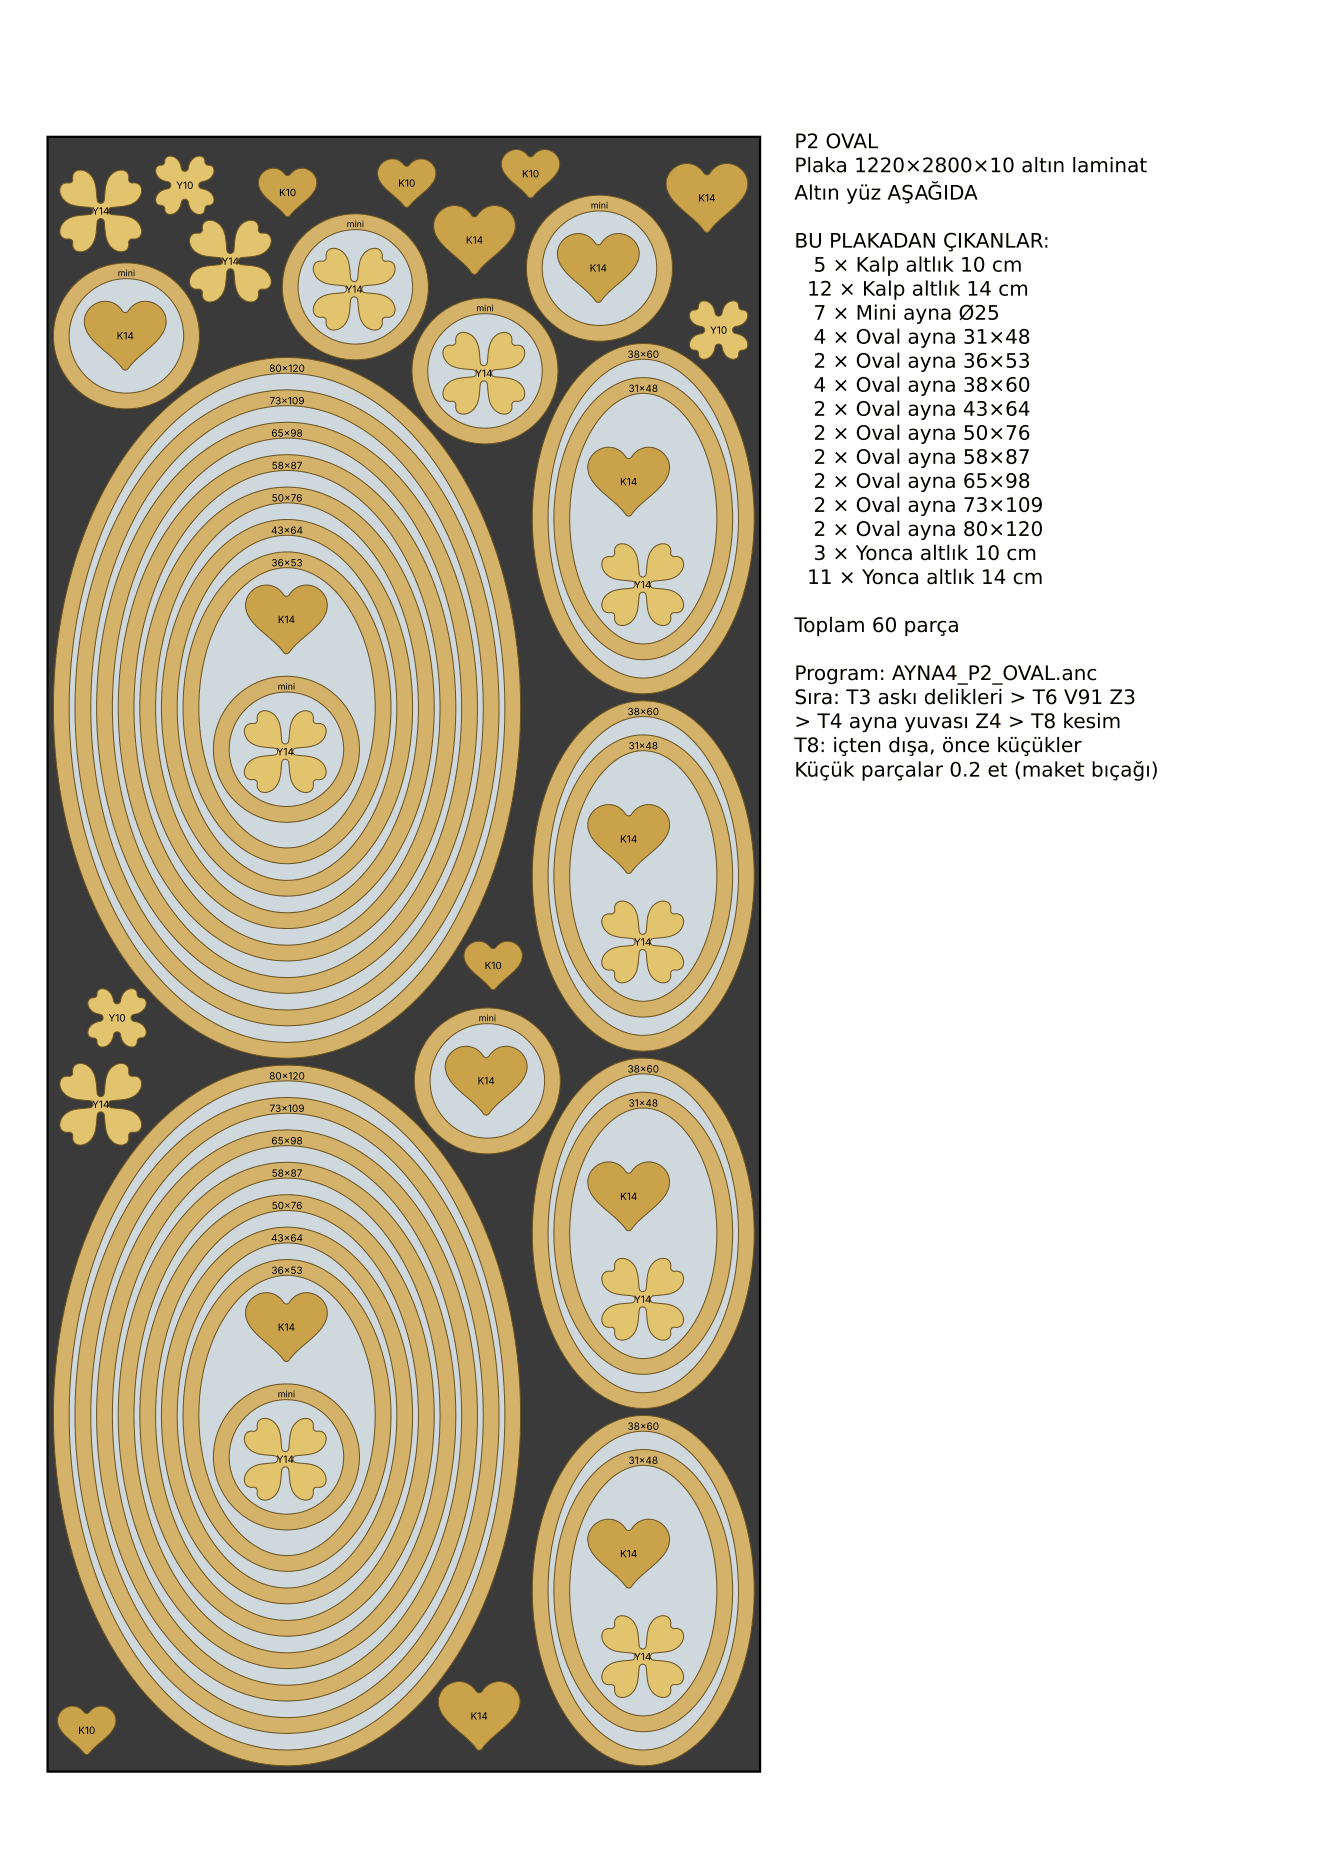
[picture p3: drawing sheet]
<svg xmlns="http://www.w3.org/2000/svg" width="210mm" height="297mm" viewBox="0 0 210 297" stroke-linecap="round" stroke-linejoin="round" font-family="sans-serif">
<defs><g id="words">
<g font-size="3.2">
<text x="126" y="23.5">P2 OVAL</text>
<text x="126" y="27.3">Plaka 1220×2800×10 altın laminat</text>
<text x="126" y="31.7">Altın yüz AŞAĞIDA</text>
<text x="126" y="39.3">BU PLAKADAN ÇIKANLAR:</text>
<text x="128.1" y="46.9">12 × Kalp altlık 14 cm</text>
<text x="129.1" y="43.1">5 × Kalp altlık 10 cm</text>
<text x="129.1" y="50.7">7 × Mini ayna Ø25</text>
<text x="129.1" y="54.5">4 × Oval ayna 31×48</text>
<text x="129.1" y="58.4">2 × Oval ayna 36×53</text>
<text x="129.1" y="62.2">4 × Oval ayna 38×60</text>
<text x="129.1" y="66">2 × Oval ayna 43×64</text>
<text x="129.1" y="69.8">2 × Oval ayna 50×76</text>
<text x="129.1" y="73.6">2 × Oval ayna 58×87</text>
<text x="129.1" y="77.4">2 × Oval ayna 65×98</text>
<text x="129.1" y="81.2">2 × Oval ayna 73×109</text>
<text x="129.1" y="85">2 × Oval ayna 80×120</text>
<text x="129.1" y="88.9">3 × Yonca altlık 10 cm</text>
<text x="128.1" y="92.7">11 × Yonca altlık 14 cm</text>
<text x="126" y="100.3">Toplam 60 parça</text>
<text x="126" y="107.9">Program: AYNA4_P2_OVAL.anc</text>
<text x="126" y="111.7">Sıra: T3 askı delikleri &gt; T6 V91 Z3</text>
<text x="126" y="115.5">&gt; T4 ayna yuvası Z4 &gt; T8 kesim</text>
<text x="126" y="119.4">T8: içten dışa, önce küçükler</text>
<text x="126" y="123.2">Küçük parçalar 0.2 et (maket bıçağı)</text>
</g>
<g font-size="1.6">
<text x="28" y="30">Y10</text>
<text x="63.2" y="29.6">K10</text>
<text x="82.8" y="28.2">K10</text>
<text x="14.6" y="34.1">Y14</text>
<text x="44.3" y="31.1">K10</text>
<text x="110.8" y="32">K14</text>
<text x="73.9" y="38.7">K14</text>
<text x="35.2" y="42">Y14</text>
<text x="54.8" y="46.5">Y14</text>
<text x="93.6" y="43.1">K14</text>
<text x="18.5" y="53.9">K14</text>
<text x="112.6" y="53">Y10</text>
<text x="42.7" y="59">80×120</text>
<text x="75.4" y="59.8">Y14</text>
<text x="99.6" y="56.8">38×60</text>
<text x="42.8" y="64.2">73×109</text>
<text x="99.7" y="62.2">31×48</text>
<text x="43.1" y="69.3">65×98</text>
<text x="43.1" y="74.4">58×87</text>
<text x="98.4" y="77">K14</text>
<text x="43.1" y="79.6">50×76</text>
<text x="43" y="84.7">43×64</text>
<text x="43.1" y="89.9">36×53</text>
<text x="100.6" y="93.4">Y14</text>
<text x="44.1" y="98.9">K14</text>
<text x="99.6" y="113.5">38×60</text>
<text x="43.9" y="119.9">Y14</text>
<text x="99.7" y="118.9">31×48</text>
<text x="98.4" y="133.7">K14</text>
<text x="76.9" y="153.8">K10</text>
<text x="100.6" y="150.1">Y14</text>
<text x="17.2" y="162.1">Y10</text>
<text x="42.7" y="171.3">80×120</text>
<text x="75.8" y="172.1">K14</text>
<text x="99.6" y="170.2">38×60</text>
<text x="14.6" y="175.8">Y14</text>
<text x="42.8" y="176.5">73×109</text>
<text x="99.7" y="175.6">31×48</text>
<text x="43.1" y="181.6">65×98</text>
<text x="43.1" y="191.9">50×76</text>
<text x="43.1" y="186.7">58×87</text>
<text x="98.4" y="190.4">K14</text>
<text x="43" y="197">43×64</text>
<text x="43.1" y="202.2">36×53</text>
<text x="100.6" y="206.8">Y14</text>
<text x="44.1" y="211.2">K14</text>
<text x="99.6" y="226.9">38×60</text>
<text x="43.9" y="232.2">Y14</text>
<text x="99.7" y="232.3">31×48</text>
<text x="98.4" y="247.1">K14</text>
<text x="100.6" y="263.5">Y14</text>
<text x="12.4" y="275.2">K10</text>
<text x="74.7" y="272.9">K14</text>
</g>
<g font-size="1.4">
<text x="93.7" y="33.1">mini</text>
<text x="55" y="36.1">mini</text>
<text x="18.7" y="43.8">mini</text>
<text x="75.6" y="49.4">mini</text>
<text x="44.1" y="109.4">mini</text>
<text x="75.9" y="162.1">mini</text>
<text x="44.1" y="221.7">mini</text>
</g>
</g></defs>
<path d="M7.5 21.7h113.1v259.5h-113.1z" fill="#3a3a3a" stroke="#000" stroke-width=".35"/>
<path d="M25.1 178.3l.5-.6a28.9 28.9 0 0 1 19.9-8.7 28.7 28.7 0 0 1 19.7 8.5l1.9 1.9 1.8 2 1.7 2.2 1.6 2.4 1.5 2.5 1.6 3.1 2.5 5.7 2 6.1 .9 3.6 .6 3.2 .9 6.7 .4 7.2-.3 7.3-.8 6.7-1.4 6.5-1 3.5-1 3.1-2.4 5.7-2.8 5.3-1.6 2.4-1.9 2.6-1.8 2.1-1.9 2a29.1 29.1 0 0 1-19.8 8.9 28.6 28.6 0 0 1-20-8.4l-2.1-2.2-1.8-2.1-1.7-2.2-1.6-2.4-3-5.2-2.4-5.7-1.1-3-1-3.5-1.5-6.5-.5-3.3-.4-3.8-.3-6.8 .2-6.8 .8-6.6 .6-3.3 .8-3.7 1.9-6.2 2.4-5.8 2.8-5.3 1.6-2.4 1.9-2.6 1.7-2.2z" fill="#d4b26a" stroke="#6b5320" stroke-width=".16"/>
<path d="M26.8 180l2.1-1.8 2.1-1.7 2.2-1.4 2.3-1.2a23.4 23.4 0 0 1 24.3 2.4l2.4 1.9 2.3 2.1 2.2 2.4 1.9 2.4 1.9 2.9 1.8 3.2 1.7 3.4 1.3 3.1 1.3 3.8 1 3.4 .9 4 .7 3.6 .5 4.2 .3 3.7 .1 4.2-.1 3.8-.3 3.7-.5 4.2-.6 3.6-.9 4-1 3.5-1.2 3.7-1.3 3.2-1.7 3.4-1.6 2.8-1.9 3-2.1 2.7-2.2 2.5-2 2-2.4 1.9-2.5 1.6-2.5 1.3a23.4 23.4 0 0 1-24-2.5l-2.1-1.7-2.1-1.8-2-2.1-1.7-2-1.8-2.5-1.5-2.4-1.6-2.8-1.2-2.6-1.4-3.2-1.2-3.3-1-3.4-.8-3-1.2-6.8-.6-7-.1-7.1 .6-7 1.2-6.8 .8-3 1-3.5 1-2.9 1.3-3.1 1.3-2.7 1.5-2.9 1.5-2.4 1.8-2.5 1.9-2.3z" fill="#cfd8dc" stroke="#6b5320" stroke-width=".16"/>
<path d="M27 182.6l2-1.9 2.3-1.8 2.5-1.5 2.2-1.1a23.6 23.6 0 0 1 24 2.8l2.1 1.6 2.2 2.1 2.2 2.3 2 2.6 1.6 2.5 1.8 3 1.4 2.9 1.4 3.3 1.2 3.5 .9 3.2 .8 3.4 .7 3.8 .5 3.9 .3 3.9 .1 3.5-.1 4-.3 3.5-.5 3.9-.7 3.8-.8 3.3-1 3.6-1.3 3.5-1.2 3-1.6 3.2-1.6 2.6-1.8 2.8-1.8 2.3-2.2 2.4-2.2 2-2.3 1.9-2.2 1.3-2.5 1.3a23.6 23.6 0 0 1-24-2.8l-2.1-1.7-1.8-1.6-1.9-2-1.6-1.9-1.7-2.4-1.5-2.2-1.5-2.7-1.3-2.9-2.3-5.7-1.7-6-1.1-6.4-.6-6.5v-6.6l.5-6.6 .5-3.4 .7-3.4 1.7-6.1 2.3-5.7 1.2-2.5 1.4-2.7 1.7-2.6 1.5-2 1.8-2.3z" fill="#d4b26a" stroke="#6b5320" stroke-width=".16"/>
<path d="M28.7 184.3l3.1-2.6 3.2-2.1 3.3-1.6 3.3-.9 3.4-.4 3.4 .2 3.4 .8 3.3 1.3 3.2 2 3.1 2.5 2.9 3 2.7 3.6 2.5 4 1.9 4 1.9 4.8 1.3 4.7 1.1 5.2 .7 5 .3 5.6-.1 5.1-.5 5-.9 5.4-1.1 4.8-1.6 4.9-1.8 4.3-2.3 4.2-2.4 3.5-2.8 3.4-3 2.8-3.1 2.3-3.3 1.7-3.3 1.2-2.6 .4-2.6 .2-2.6-.2-2.6-.6-2.6-.9-2.5-1.2-2.5-1.6-2.4-1.9-2.3-2.2-2.1-2.5-2.1-2.9-1.6-2.8-1.7-3.3-1.6-3.5-1.3-3.8-.9-3.5-.9-4-.7-4.2-.3-4.2-.2-3.8 .1-3.8 .3-4.3 .4-3.7 .8-4.1 .9-3.6 1.2-3.8 1.2-3.3 1.6-3.5 1.6-2.9 1.9-3 2.1-2.7z" fill="#cfd8dc" stroke="#6b5320" stroke-width=".16"/>
<path d="M28.9 186.8l2.7-2.4 3.1-2.1 3.3-1.5 3.3-1 3.2-.5 3.4 .2 3.4 .7 3.3 1.2 3.2 1.8 3.1 2.4 2.8 2.8 2.4 3.1 2.2 3.4 2.1 4.1 1.7 4 1.4 4.7 1.1 4.8 .8 5 .3 5.2v4.7l-.4 5.1-.8 5-1.1 4.5-1.4 4.6-1.7 4-2.1 4.1-2.5 3.6-2.6 3.2-2.9 2.8-2.9 2-3.2 1.8-3.3 1.2-2.4 .4-2.6 .2-2.6-.1-2.6-.5-2.6-.8-2.5-1.2-2.5-1.4-2.1-1.6-2.3-2.1-2.1-2.4-1.9-2.6-1.7-2.5-1.6-3.1-1.4-3-1.3-3.4-1.1-3.6-.9-3.7-.6-3.5-.4-3.9-.2-3.9v-3.9l.2-4 .4-3.5 .6-3.8 .9-3.7 1.1-3.6 1.3-3.5 1.5-3.2 1.7-3.1 1.8-2.8 1.8-2.3z" fill="#d4b26a" stroke="#6b5320" stroke-width=".16"/>
<path d="M30.6 188.6l2.7-2.4 2.9-1.8 2.9-1.4 3-.8 3-.4 3 .2 3 .7 2.9 1.2 2.9 1.7 2.7 2.2 2.6 2.8 2.4 3.1 2.2 3.6 1.8 3.6 1.6 4.3 1.2 4.2 1 4.7 .6 4.5 .2 4.5v5l-.4 4.5-.8 4.8-1.1 4.3-1.4 4.4-1.6 3.8-2.1 3.8-2.1 3.1-2.5 3-2.6 2.5-2.8 2.1-2.9 1.5-3 1-2.3 .4-2.5 .1-2.3-.2-2.3-.5-2.3-.8-2.2-1.1-2.2-1.5-2.1-1.7-2.1-2-1.9-2.3-1.8-2.5-1.5-2.6-1.5-2.9-1.2-2.9-1.2-3.4-.8-3.1-.8-3.6-.6-3.7-.3-3.8-.2-3.4 .1-3.4 .3-3.8 .4-3.4 .7-3.6 .7-3.2 1.1-3.5 1.1-2.9 1.4-3.1 1.5-2.6 1.7-2.7 1.8-2.4z" fill="#cfd8dc" stroke="#6b5320" stroke-width=".16"/>
<path d="M30.8 191.1l2.6-2.3 2.5-1.7 2.9-1.4 3-.8 3-.4 3.1 .1 3 .7 2.7 1 2.6 1.5 2.7 2 2.6 2.5 2.3 3 2.1 3.2 1.8 3.7 1.5 3.6 1.3 4.1 .9 4.3 .6 4.1 .3 4.6-.1 4.5-.3 4.2-.7 4.4-.9 4-1.3 4.1-1.5 3.6-1.9 3.5-2.1 3.3-2.4 2.8-2.6 2.5-2.7 1.9-2.7 1.4-2.9 1.1-2.3 .4-2.4 .2-2.1-.1-2.3-.5-2.3-.7-2.2-1-2.2-1.3-1.8-1.4-2-1.9-1.9-2.1-1.6-2-1.6-2.6-1.5-2.7-1.3-2.9-1-2.7-1-3.2-.7-3-.6-3.4-.4-3.4-.2-3.5v-3.5l.2-3.5 .4-3.5 .6-3.3 .7-3 1-3.2 1.1-3.1 1.4-2.8 1.4-2.7 1.7-2.5 1.6-2.1z" fill="#d4b26a" stroke="#6b5320" stroke-width=".16"/>
<path d="M32.5 192.9l2.4-2.1 2.5-1.6 2.5-1.2 2.6-.7 2.6-.3 2.8 .2 2.6 .6 2.6 1.1 2.5 1.5 2.4 2 2.3 2.4 2.1 2.8 1.9 3.2 1.5 3.2 1.4 3.8 1.1 3.7 .8 4.2 .5 3.9 .2 4-.1 4.1-.3 3.9-.7 4.3-.9 3.7-1.3 3.9-1.4 3.4-1.8 3.3-2 3-2.2 2.6-2.4 2.2-2.4 1.7-2.6 1.3-2.6 .9-2 .3-2.2 .1-2-.2-2-.5-2-.7-1.9-1-1.9-1.3-1.9-1.6-1.7-1.8-1.7-2-1.6-2.3-1.3-2.2-1.3-2.6-1-2.6-1-2.9-.8-2.8-.7-3.2-.4-3-.3-3.3-.1-3v-3l.2-3.4 .4-2.9 .6-3.3 .7-2.8 .9-3 1-2.6 1.3-2.7 1.2-2.3 1.6-2.4 1.6-2.1z" fill="#cfd8dc" stroke="#6b5320" stroke-width=".16"/>
<path d="M32.6 195.4l2.3-2 2.5-1.6 2.3-1.1 2.6-.8 2.6-.3 2.5 .1 2.6 .6 2.6 .9 2.4 1.4 2.4 1.9 2 2 2.1 2.5 1.7 2.7 1.6 3.1 1.4 3.4 1.1 3.6 .7 3.5 .6 3.9 .3 3.9-.1 4-.3 3.9-.6 3.9-.9 3.4-1.1 3.6-1.5 3.3-1.5 2.9-1.7 2.6-2.1 2.4-2.1 2-2.3 1.8-2.5 1.3-2.6 .9-2 .4-2.1 .2-2-.2-2-.4-2-.6-1.9-1-1.9-1.1-1.7-1.3-1.5-1.4-1.7-1.8-1.5-2.1-1.4-2.2-1.3-2.4-1.1-2.5-1-2.7-.7-2.5-.7-2.9-.4-2.7-.3-3-.2-3v-3.1l.2-3 .3-2.7 .6-3 .7-2.9 .8-2.7 .9-2.4 1.2-2.5 1.3-2.4 1.3-2 1.5-2z" fill="#d4b26a" stroke="#6b5320" stroke-width=".16"/>
<path d="M34.4 197.2l2.1-1.8 2.1-1.4 2.2-1 2.3-.7 2.3-.2 2.4 .2 2.2 .6 2.2 .9 2.1 1.4 2.1 1.7 1.9 2.1 1.8 2.5 1.6 2.7 1.3 2.8 1.2 3.3 .9 3.2 .7 3.6 .4 3.5 .2 3.4-.1 3.5-.3 3.5-.6 3.6-.9 3.3-1.1 3.3-1.2 2.9-1.6 2.9-1.6 2.4-1.9 2.2-2 1.9-2.1 1.5-2.2 1.1-2.2 .7-1.7 .3h-1.9l-1.7-.1-1.7-.4-1.8-.7-1.7-.9-1.6-1.1-1.6-1.4-1.5-1.6-1.5-1.7-1.3-2-1.1-1.9-1.1-2.3-.9-2.3-.9-2.5-.6-2.5-1-5.3-.3-5.5 .2-5.2 .9-5.4 1.4-5 .8-2.3 1.1-2.3 1.1-2 1.3-2 1.4-1.9z" fill="#cfd8dc" stroke="#6b5320" stroke-width=".16"/>
<path d="M34.5 199.7l1.8-1.6 2.1-1.4 2.1-1 2.3-.7 2.2-.2 2.3 .1 2 .4 2.2 .8 2.1 1.2 2 1.6 1.8 1.7 1.7 2.2 1.6 2.4 1.3 2.5 1.1 2.9 1 3.1 .7 3.2 .4 3.3 .2 3.4v3.1l-.2 3.1-.6 3.3-.7 3.2-1 3-1.2 2.9-1.5 2.6-1.6 2.4-1.6 1.9-2 1.8-1.8 1.3-2.2 1.2-2 .7-1.7 .3-1.8 .1-1.7-.1-1.7-.3-1.7-.6-1.7-.8-1.6-1-1.4-1.1-1.4-1.3-1.4-1.6-1.2-1.6-1.2-1.9-1.1-2-.9-2.2-1.5-4.4-.9-4.8-.5-5.1 .2-5.2 .7-4.9 1.4-4.8 1.7-4.2 2.2-3.6 1.3-1.8z" fill="#d4b26a" stroke="#6b5320" stroke-width=".16"/>
<path d="M36.3 201.5l1.7-1.5 1.8-1.2 1.8-.8 1.8-.5 1.9-.2 1.9 .1 2 .5 1.8 .8 1.8 1.1 1.7 1.4 1.6 1.8 1.6 2.1 1.3 2.3 1.1 2.4 1 2.7 .8 2.7 .6 3.1 .3 2.9 .2 2.9-.1 3-.3 2.9-.5 2.9-.6 2.7-1 2.9-1 2.4-1.3 2.4-1.3 2-1.6 2-1.7 1.5-1.8 1.3-1.8 1-1.9 .6-1.4 .3h-1.6l-1.5-.2-1.4-.3-1.4-.6-1.4-.7-1.4-.9-1.3-1.2-1.3-1.3-1.2-1.5-2-3.2-1.7-3.8-1.3-4.3-.8-4.5-.3-4.6 .2-4.4 .7-4.6 1.2-4.2 1.7-3.9 2-3.4 1.2-1.5z" fill="#cfd8dc" stroke="#6b5320" stroke-width=".16"/>
<path d="M36.4 204l1.6-1.4 1.6-1.1 1.8-.8 1.8-.6 1.9-.2 1.9 .1 1.8 .4 1.7 .6 1.7 1 1.7 1.3 1.6 1.6 1.3 1.6 1.3 2.1 1.1 2.2 .9 2.2 .8 2.6 .6 2.6 .3 2.8 .2 2.8v2.6l-.2 2.5-.5 2.8-.5 2.4-.8 2.5-1 2.4-1.2 2.2-1.2 1.8-1.5 1.8-1.6 1.5-1.7 1.2-1.7 .9-1.7 .6-1.4 .3-1.3 .1-1.5-.1-1.4-.3-1.4-.4-1.2-.6-1.4-.8-1.3-.9-2.2-2.3-2.1-3-1.7-3.4-1.3-3.7-.8-4.1-.3-4.3 .1-4.3 .6-4 1.1-4 1.5-3.5 1.8-3z" fill="#d4b26a" stroke="#6b5320" stroke-width=".16"/>
<path d="M38.2 205.8l1.4-1.2 1.4-1 1.4-.6 1.6-.5 1.5-.1 1.6 .1 1.5 .5 1.5 .6 1.4 1 1.4 1.2 1.3 1.4 1.2 1.7 1.1 2 .9 1.9 .8 2.3 .5 2.2 .5 2.3 .2 2.4 .1 2.4v2.4l-.3 2.4-.4 2.4-.5 2.2-.8 2.3-.9 2-1 1.9-1.1 1.7-1.3 1.5-1.4 1.2-1.4 1-1.4 .8-1.6 .5-1.1 .1-1.2 .1-1.2-.2-1.1-.3-2.4-1.1-2.1-1.7-2-2.3-1.6-2.7-1.4-3.2-1-3.5-.6-3.7-.2-3.6 .2-3.6 .6-3.7 1-3.4 1.4-3.2 1.6-2.7z" fill="#cfd8dc" stroke="#6b5320" stroke-width=".16"/>
<path d="M25.1 66l.5-.6a28.9 28.9 0 0 1 19.9-8.7 28.7 28.7 0 0 1 19.7 8.5l1.9 1.9 1.8 2 1.7 2.2 1.6 2.4 1.5 2.5 1.6 3.1 2.5 5.7 1.2 3.4 .9 3.1 1.4 6.4 .9 6.7 .4 7.2-.3 7.3-.8 6.7-1.4 6.5-.8 3.1-1.2 3.5-2.4 5.7-2.8 5.3-1.6 2.4-1.7 2.3-1.8 2.1-2.1 2.3a29.1 29.1 0 0 1-19.8 8.9 28.6 28.6 0 0 1-20-8.4l-1.9-1.9-1.8-2.1-1.7-2.2-1.6-2.4-1.8-2.8-1.4-2.7-2.4-5.7-2-6.1-.9-3.6-.7-3.3-.5-3.3-.4-3.8-.3-6.8 .2-7.2 .9-6.7 1.3-6.5 1.9-6.2 2.4-5.8 1.3-2.7 1.7-2.9 1.6-2.5 1.7-2.2 1.7-2.2z" fill="#d4b26a" stroke="#6b5320" stroke-width=".16"/>
<path d="M26.8 67.7l2.1-1.8 2.1-1.7 2.2-1.4 2.3-1.2a23.4 23.4 0 0 1 24.3 2.4l2.4 1.9 2.3 2.1 2.2 2.4 1.9 2.4 1.9 2.9 1.8 3.2 1.7 3.4 1.3 3.1 1.3 3.8 1 3.4 .9 4 .7 3.6 .5 4.2 .3 3.7 .1 4.2-.1 3.8-.3 3.7-.5 4.2-.6 3.6-.9 4-1 3.5-1.2 3.7-1.3 3.2-1.7 3.4-1.6 2.8-1.9 3-2.1 2.7-2.2 2.5-2 2-2.4 1.9-2.5 1.6-2.5 1.3a23.4 23.4 0 0 1-24-2.5l-2.1-1.7-2.1-1.8-2-2.1-1.7-2-1.8-2.5-1.5-2.4-1.6-2.8-1.2-2.6-1.4-3.2-1.2-3.3-1-3.4-.8-3-1.2-6.8-.6-7-.1-7.1 .6-7 1.2-6.8 .8-3 1-3.5 1-2.9 1.3-3.1 1.3-2.7 1.5-2.9 1.5-2.4 1.8-2.5 1.9-2.3z" fill="#cfd8dc" stroke="#6b5320" stroke-width=".16"/>
<path d="M27 70.3l2-1.9 2.3-1.8 2.2-1.4 2.5-1.2a23.6 23.6 0 0 1 24 2.8l2.1 1.6 2.2 2.1 2.2 2.3 2 2.6 1.8 2.8 1.6 2.7 1.4 2.9 1.4 3.3 1.2 3.5 .9 3.2 .9 3.8 .7 3.8 .4 3.5 .3 3.9 .1 3.5-.1 4-.3 3.5-.5 3.9-.7 3.8-.8 3.3-1 3.6-1.3 3.5-1.2 3-1.6 3.2-1.6 2.6-1.8 2.8-1.8 2.3-2.2 2.4-2.2 2-2.3 1.9-2.2 1.3-2.5 1.3a23.6 23.6 0 0 1-24-2.8l-1.9-1.4-2-1.9-1.9-2-1.6-1.9-1.5-2.1-1.7-2.5-1.5-2.7-1.3-2.9-2.3-5.7-1.7-6-1.1-6.4-.6-6.5-.1-3.6 .1-3.5 .6-6.5 1.1-6.4 1.7-6.1 2.3-5.7 1.2-2.5 1.4-2.7 1.5-2.2 1.7-2.4 1.8-2.3z" fill="#d4b26a" stroke="#6b5320" stroke-width=".16"/>
<path d="M28.7 72l3.1-2.6 3.2-2.1 3.3-1.6 3.3-.9 3.4-.4 3.4 .2 3.4 .8 3.3 1.3 3.2 2 3.1 2.5 2.9 3 2.7 3.6 2.5 4 1.9 4 1.9 4.8 1.3 4.7 1.1 5.2 .7 5 .3 5.6-.1 5.1-.5 5-.9 5.4-1.1 4.8-1.6 4.9-1.8 4.3-2.3 4.2-2.4 3.5-2.8 3.4-3 2.8-3.1 2.3-3.3 1.7-3.3 1.2-2.6 .4-2.6 .2-2.6-.2-2.6-.6-2.6-.9-2.5-1.2-2.5-1.6-2.4-1.9-2.3-2.2-2.1-2.5-2.1-2.9-1.6-2.8-1.7-3.3-1.6-3.5-1.3-3.8-.9-3.5-.9-4-.7-4.2-.3-4.2-.2-3.8 .1-3.8 .3-4.3 .4-3.7 .8-4.1 .9-3.6 1.2-3.8 1.2-3.3 1.6-3.5 1.6-2.9 1.9-3 2.1-2.7z" fill="#cfd8dc" stroke="#6b5320" stroke-width=".16"/>
<path d="M28.9 74.5l2.7-2.4 3.1-2.1 3.3-1.5 3.3-1 3.2-.5 3.4 .2 3.4 .7 3.3 1.2 3.2 1.8 3.1 2.4 2.8 2.8 2.4 3.1 2.2 3.4 2.1 4.1 1.7 4 1.4 4.7 1.1 4.8 .8 5 .3 5.2v4.7l-.4 5.1-.8 5-1.1 4.5-1.4 4.6-1.9 4.3-2.1 4-2.3 3.4-2.6 3.2-2.9 2.8-3.1 2.2-3 1.6-3.3 1.2-2.4 .4-2.6 .2-2.6-.1-2.6-.5-2.6-.8-2.5-1.2-2.5-1.4-2.3-1.8-2.3-2.1-2.1-2.4-1.7-2.4-1.9-2.8-1.6-3.1-1.5-3.3-1.2-3.5-1-3.3-.8-3.7-.7-3.8-.4-3.9-.2-3.6 .1-3.9 .2-3.6 .4-3.9 .7-3.8 .8-3.3 1.1-3.6 1.3-3.5 1.5-3.2 1.7-3.1 1.8-2.8 1.8-2.3z" fill="#d4b26a" stroke="#6b5320" stroke-width=".16"/>
<path d="M30.6 76.3l2.7-2.4 2.9-1.8 2.9-1.4 3-.8 3-.4 3 .2 3 .7 2.9 1.2 2.9 1.7 2.7 2.2 2.6 2.8 2.4 3.1 2.2 3.6 1.8 3.6 1.6 4.3 1.2 4.2 1 4.7 .6 4.5 .2 4.5v5l-.4 4.5-.8 4.8-1.1 4.3-1.4 4.4-1.6 3.8-2.1 3.8-2.1 3.1-2.5 3-2.6 2.5-2.8 2.1-2.9 1.5-3 1-2.3 .4-2.5 .1-2.3-.2-2.3-.5-2.3-.8-2.2-1.1-2.2-1.5-2.1-1.7-2.1-2-1.9-2.3-1.8-2.5-1.5-2.6-1.5-2.9-1.2-2.9-1.2-3.4-.8-3.1-.8-3.6-.6-3.7-.3-3.8-.2-3.4 .1-3.4 .3-3.8 .4-3.4 .7-3.6 .7-3.2 1.1-3.5 1.1-2.9 1.4-3.1 1.5-2.6 1.7-2.7 1.8-2.4z" fill="#cfd8dc" stroke="#6b5320" stroke-width=".16"/>
<path d="M30.8 78.8l2.6-2.3 2.8-1.8 2.6-1.3 3-.8 3-.4 3.1 .1 2.7 .6 3 1.1 2.6 1.5 2.7 2 2.6 2.5 2.3 3 2.1 3.2 1.8 3.7 1.5 3.6 1.3 4.1 .9 4.3 .6 4.1 .3 4.6-.1 4.5-.3 4.2-.7 4.4-1 4.3-1.4 4.1-1.6 3.8-1.8 3.3-2.1 3.2-2.4 2.8-2.6 2.4-2.5 1.8-2.9 1.5-2.7 1-2.1 .4-2.3 .2-2.4-.1-2.3-.5-2.3-.7-2.2-1-2.2-1.3-1.8-1.4-2-1.9-1.9-2.1-1.8-2.3-1.4-2.3-1.5-2.7-1.3-2.9-1-2.7-1-3.2-.8-3.3-.6-3.4-.3-3.1-.2-3.5v-3.5l.2-3.5 .4-3.5 .6-3.3 .8-3.3 1-3.2 1.2-3.1 1.2-2.5 1.4-2.7 1.7-2.5 1.7-2.3z" fill="#d4b26a" stroke="#6b5320" stroke-width=".16"/>
<path d="M32.5 80.6l2.4-2.1 2.5-1.6 2.5-1.2 2.6-.7 2.8-.3 2.6 .2 2.6 .6 2.6 1.1 2.5 1.5 2.4 2 2.3 2.4 2.1 2.8 1.9 3.2 1.5 3.2 1.4 3.8 1.1 3.7 .8 4.1 .5 4 .2 4-.1 4.1-.3 3.9-.7 4.3-.9 3.7-1.3 3.9-1.4 3.4-1.8 3.3-2 3-2.2 2.6-2.4 2.2-2.4 1.7-2.6 1.3-2.6 .9-2 .3-2.2 .1-2-.2-2-.5-2-.7-1.9-1.1-1.9-1.2-1.9-1.6-1.7-1.8-1.7-2-1.6-2.3-1.3-2.2-1.3-2.6-1-2.6-1-2.9-.8-2.8-.7-3.2-.4-3-.3-3.3-.1-3v-3l.2-3.4 .4-2.9 .6-3.3 .7-2.8 .9-3 1-2.6 1.3-2.7 1.2-2.3 1.6-2.4 1.6-2.1z" fill="#cfd8dc" stroke="#6b5320" stroke-width=".16"/>
<path d="M32.6 83.1l2.3-2 2.5-1.6 2.3-1.1 2.6-.8 2.6-.3 2.5 .1 2.6 .5 2.6 1 2.4 1.4 2.4 1.9 2.2 2.2 1.9 2.3 1.8 2.9 1.5 2.9 1.4 3.4 1.1 3.6 .7 3.5 .6 3.9 .3 3.6-.1 4-.2 3.6-.6 3.9-.9 3.7-1.1 3.6-1.5 3.4-1.6 3.1-1.7 2.6-2.1 2.4-2.2 2.2-2.4 1.7-2.3 1.2-2.6 .9-2 .4-2.1 .2-1.8-.2-2-.3-2-.7-2-.9-1.8-1.1-1.9-1.4-1.7-1.6-1.5-1.7-1.5-2-1.4-2.2-1.3-2.4-1.1-2.5-.9-2.4-.8-2.8-.7-2.9-.4-3-.4-3-.1-2.7v-3.1l.2-2.7 .3-3.1 .6-2.9 .7-2.9 .8-2.7 .9-2.4 1.2-2.5 1.3-2.4 1.4-2.2 1.4-1.8z" fill="#d4b26a" stroke="#6b5320" stroke-width=".16"/>
<path d="M34.4 84.9l2.1-1.8 2.1-1.4 2.2-1 2.3-.7 2.3-.2 2.4 .2 2.2 .6 2.2 .9 2.1 1.4 2.1 1.7 1.9 2.1 1.8 2.5 1.6 2.7 1.3 2.8 1.2 3.3 .9 3.2 .7 3.6 .4 3.5 .2 3.4-.1 3.5-.3 3.5-.6 3.6-.9 3.3-1.1 3.3-1.2 2.9-1.6 2.9-1.6 2.4-1.9 2.2-2 1.9-2.1 1.5-2.2 1.1-2.2 .7-1.7 .3h-1.9l-1.7-.1-1.7-.4-1.8-.7-1.7-.9-1.6-1.1-1.6-1.4-1.5-1.6-1.5-1.7-1.3-2-1.1-1.9-1.1-2.3-.9-2.3-.9-2.5-.6-2.5-1-5.3-.3-5.5 .2-5.2 .9-5.4 1.4-5 .8-2.3 1.1-2.3 1.1-2 1.3-2 1.4-1.9z" fill="#cfd8dc" stroke="#6b5320" stroke-width=".16"/>
<path d="M34.5 87.4l2-1.7 2.1-1.4 1.9-.9 2.3-.7 2.2-.2 2.3 .1 2 .4 2.2 .8 2.1 1.2 2 1.6 1.9 1.9 1.6 2 1.6 2.4 1.3 2.5 1.1 2.9 1 3.1 .7 3.2 .4 3.3 .2 3.4v3.1l-.2 3.1-.6 3.3-.7 3.2-1 3-1.1 2.7-1.5 2.6-1.4 2.2-1.8 2.2-1.9 1.8-2 1.4-2.2 1.2-2 .7-1.6 .3-1.7 .1-1.7-.1-1.8-.3-1.7-.5-1.6-.8-1.6-1-1.4-1-1.5-1.4-1.4-1.5-1.3-1.8-1.2-1.9-1.9-4-.9-2.2-.7-2.4-.9-4.8-.5-5.1 .2-5.2 .7-4.9 1.4-4.8 1.7-4.2 2.2-3.6 1.3-1.8z" fill="#d4b26a" stroke="#6b5320" stroke-width=".16"/>
<path d="M36.3 89.2l1.7-1.5 1.8-1.2 1.8-.8 1.8-.5 1.9-.2 1.9 .1 2 .5 1.8 .8 1.8 1.1 1.7 1.4 1.6 1.8 1.6 2.1 1.3 2.3 1.1 2.4 1 2.7 .8 2.7 .6 3.1 .3 2.9 .2 2.9-.1 3-.3 2.9-.5 2.9-.6 2.7-1 2.9-1 2.4-1.3 2.4-1.3 2-1.6 1.9-1.7 1.6-1.8 1.3-1.8 1-1.9 .6-1.4 .3h-1.6l-1.5-.2-1.4-.3-1.4-.6-1.4-.7-1.4-.9-1.3-1.2-1.3-1.3-1.2-1.5-2-3.2-1.7-3.8-1.3-4.3-.8-4.5-.3-4.6 .2-4.4 .7-4.6 1.2-4.2 1.7-3.9 2-3.4 1.2-1.5z" fill="#cfd8dc" stroke="#6b5320" stroke-width=".16"/>
<path d="M36.4 91.7l1.6-1.4 1.6-1.1 1.8-.8 1.8-.6 1.9-.2 1.9 .1 1.8 .4 1.7 .6 1.7 1 1.7 1.3 1.6 1.6 1.3 1.6 1.3 2.1 1 2 1 2.4 .7 2.4 .6 2.6 .4 2.5 .2 2.8v2.8l-.2 2.6-.4 2.7-.6 2.7-.8 2.5-1 2.4-1.2 2.2-1.3 2-1.4 1.6-1.4 1.4-1.7 1.2-1.8 1-1.8 .6-1.4 .3-1.5 .1-1.3-.1-1.4-.3-1.4-.4-1.2-.6-1.4-.8-1.3-.9-2.2-2.3-2.1-3-1.7-3.4-1.3-3.7-.8-4.1-.3-4.3 .1-4.3 .6-4 1-3.8 1.6-3.7 1.8-3z" fill="#d4b26a" stroke="#6b5320" stroke-width=".16"/>
<path d="M38.2 93.5l1.4-1.2 1.4-1 1.4-.6 1.6-.5 1.5-.1 1.6 .1 1.5 .5 1.5 .6 1.4 1 1.4 1.2 1.3 1.4 1.2 1.7 1.1 2 .9 1.9 .8 2.3 .5 2.2 .5 2.3 .2 2.4 .1 2.4v2.4l-.3 2.4-.4 2.4-.5 2.2-.8 2.3-.9 2-1 1.9-1.1 1.7-1.3 1.5-1.4 1.2-1.4 1-1.4 .8-1.6 .5-1.1 .1-1.2 .1-1.2-.2-1.1-.3-2.4-1.1-2.1-1.7-2-2.3-1.6-2.7-1.4-3.2-1-3.5-.6-3.7-.2-3.6 .2-3.6 .6-3.7 1-3.4 1.4-3.2 1.6-2.7z" fill="#cfd8dc" stroke="#6b5320" stroke-width=".16"/>
<path d="M92.6 229l1.7-1.6 1.7-1.1 1.9-.9 2-.6 2-.2 1.8 .2 2 .4 1.9 .9 1.9 1.1 1.8 1.5 1.6 1.8 1.4 1.9 1.3 2.3 1.1 2.4 1 2.7 .8 2.9 .6 3 .4 2.9 .2 3.1-.1 3.2-.3 2.8-.5 3.1-.7 2.9-.9 2.8-1.1 2.7-1.3 2.4-1.4 2.1-1.5 1.8-1.6 1.5-1.8 1.3-1.9 1-1.9 .6-1.6 .3h-1.3l-1.6-.1-1.5-.4-1.5-.6-1.5-.7-1.2-.9-1.4-1.1-1.3-1.3-1.2-1.5-2-3.3-1.8-4-1.2-4.1-.8-4.5-.3-4.8 .1-4.6 .8-4.7 1.2-4.4 1.6-3.9 2-3.4 1.1-1.5z" fill="#d4b26a" stroke="#6b5320" stroke-width=".16"/>
<path d="M94.4 230.7l1.5-1.3 1.5-1 1.6-.7 1.6-.4 1.7-.2 1.7 .2 1.6 .6 1.6 .8 1.5 1.1 1.5 1.4 1.4 1.7 1.3 2 1.1 2.2 1 2.3 .8 2.6 .6 2.6 .4 2.6 .3 2.7 .1 2.8-.1 2.7-.3 2.7-.5 2.6-.6 2.6-.9 2.6-.9 2.2-1.2 2.2-1.2 1.8-1.4 1.7-1.5 1.4-1.5 1-1.6 .8-1.7 .5-1.1 .2h-1.4l-1.3-.2-1.2-.4-1.3-.6-1.2-.7-2.3-2-2.1-2.7-1.7-3.2-1.4-3.6-1.1-4-.6-4.2-.1-4.1 .2-4.1 .7-4.2 1.1-3.9 1.5-3.5 1.8-3.1z" fill="#cfd8dc" stroke="#6b5320" stroke-width=".16"/>
<path d="M94.4 233.6l1.4-1.3 1.4-.9 1.5-.7 1.6-.5 1.6-.2 1.6 .2 1.6 .4 1.5 .6 1.4 .9 1.5 1.2 1.2 1.4 1.2 1.6 1 1.7 1 2.1 .8 2.2 .6 2.3 .5 2.4 .3 2.3 .1 2.5v2.6l-.3 2.5-.4 2.4-.5 2.2-.7 2.3-.9 2.1-1 1.8-1.1 1.8-1.3 1.5-1.4 1.3-1.5 1-1.5 .8-1.4 .5-2.4 .2-1.2-.1-1.2-.3-1.3-.5-1.1-.6-2.1-1.6-2-2.2-1.7-2.7-1.4-3-1-3.5-.7-3.6-.2-3.9 .2-3.9 .5-3.6 1-3.6 1.3-3.1 1.7-2.8z" fill="#d4b26a" stroke="#6b5320" stroke-width=".16"/>
<path d="M96.2 235.3l1.2-1 1.1-.8 1.3-.6 1.3-.3h1.2l1.3 .1 1.2 .5 1.3 .6 1.2 .9 1.1 1.2 1.1 1.3 1 1.6 .9 1.8 .7 1.8 1.1 4 .5 4.2-.1 4.4-.6 4.2-1.1 3.9-.8 1.7-.9 1.7-.9 1.5-1.1 1.3-1.2 1.1-1.2 .8-1.2 .6-1.3 .4-2 .1-1.8-.5-2-1.1-1.7-1.6-1.7-2.2-1.3-2.5-1.1-2.9-.7-3-.5-3.2-.1-3.2 .2-3.3 .5-3.3 .9-2.9 1.1-2.8 1.4-2.5z" fill="#cfd8dc" stroke="#6b5320" stroke-width=".16"/>
<path d="M92.6 172.3l1.6-1.5 1.8-1.2 1.9-.9 2-.6 2-.2 1.8 .2 2 .4 1.9 .9 1.9 1.1 1.8 1.5 1.6 1.8 1.4 1.9 1.2 2.2 1.2 2.5 1 2.7 .8 2.9 .6 3 .4 2.9 .2 3.1-.1 3.1-.3 2.9-.5 3.1-.7 2.9-.9 2.8-1.1 2.7-1.3 2.4-1.4 2.1-1.5 1.8-1.7 1.6-1.8 1.3-1.9 .9-1.8 .6-1.6 .3h-1.5l-1.4-.1-1.5-.4-1.5-.6-1.5-.7-1.2-.9-1.4-1.1-1.3-1.3-1.2-1.5-2-3.3-1.7-3.8-1.3-4.3-.8-4.5-.3-4.8 .1-4.6 .8-4.7 1.2-4.4 1.6-3.9 2-3.4 1.1-1.5z" fill="#d4b26a" stroke="#6b5320" stroke-width=".16"/>
<path d="M94.4 174l1.5-1.3 1.5-1 1.6-.7 1.6-.5 1.7-.1 1.7 .2 1.6 .6 1.6 .8 1.5 1.1 1.5 1.4 1.4 1.7 1.3 2 1.1 2.2 1 2.3 .8 2.6 .6 2.6 .4 2.6 .3 2.7 .1 2.8-.1 2.7-.3 2.7-.5 2.6-.6 2.6-.9 2.5-.9 2.3-1.2 2.2-1.2 1.8-1.4 1.7-1.5 1.3-1.5 1.1-1.6 .8-1.7 .5-1.1 .2h-1.4l-1.3-.2-1.2-.4-1.3-.6-1.2-.7-2.3-2-2.1-2.8-1.7-3.1-1.4-3.6-1.1-4-.6-4.2-.1-4.1 .2-4.1 .7-4.2 1.1-3.9 1.5-3.6 1.8-3z" fill="#cfd8dc" stroke="#6b5320" stroke-width=".16"/>
<path d="M94.4 176.8l1.4-1.2 1.4-.9 1.5-.7 1.6-.5 1.6-.2 1.5 .1 1.6 .4 1.6 .7 1.4 .9 1.5 1.2 1.2 1.4 1.2 1.6 1 1.7 1 2.1 .8 2.2 .6 2.3 .5 2.4 .3 2.3 .1 2.5v2.6l-.3 2.5-.4 2.4-.5 2.2-.7 2.3-.9 2.1-1 1.8-1.1 1.7-1.3 1.6-1.4 1.3-1.3 .9-1.6 .8-1.5 .6-2.4 .2-1.2-.1-1.2-.3-1.3-.5-1.1-.6-2.1-1.6-2-2.3-1.7-2.6-1.4-3-1-3.5-.7-3.6-.2-3.9 .2-3.9 .5-3.6 1-3.6 1.3-3.1 1.7-2.8z" fill="#d4b26a" stroke="#6b5320" stroke-width=".16"/>
<path d="M96.2 178.6l1.2-1 1.1-.8 1.3-.6 1.3-.3 1.2-.1 1.3 .2 1.2 .4 1.3 .7 1.2 .9 1.1 1.2 1.1 1.3 1 1.6 .9 1.8 .7 1.8 1.1 4 .5 4.2-.1 4.4-.6 4.2-1.1 3.9-.8 1.7-.9 1.7-.9 1.5-1.1 1.3-1.2 1-1.2 .9-1.2 .6-1.3 .4-2 .1-1.8-.5-2-1.1-1.7-1.6-1.7-2.2-1.3-2.5-1.1-2.9-.7-3-.5-3.2-.1-3.2 .2-3.3 .5-3.3 .9-2.9 1.1-2.8 1.4-2.5z" fill="#cfd8dc" stroke="#6b5320" stroke-width=".16"/>
<path d="M92.6 115.6l1.7-1.6 1.7-1.1 1.9-.9 2-.6 2-.2 1.8 .1 2 .5 1.9 .9 1.9 1.1 1.8 1.5 1.6 1.8 1.4 1.9 1.3 2.3 1.1 2.4 1 2.7 .8 2.9 .6 3 .4 2.8 .2 3.2-.1 3.1-.3 2.9-.5 3.1-.7 2.9-.9 2.8-1.1 2.6-1.3 2.5-1.4 2.1-1.5 1.8-1.7 1.6-1.7 1.2-1.9 1-1.9 .6-1.6 .3h-1.5l-1.4-.1-1.5-.4-1.5-.6-1.5-.7-1.2-.9-1.4-1.1-1.3-1.4-1.2-1.4-2-3.3-1.7-3.8-1.3-4.3-.8-4.5-.3-4.8 .1-4.6 .8-4.7 1.2-4.4 1.6-3.9 2.1-3.5z" fill="#d4b26a" stroke="#6b5320" stroke-width=".16"/>
<path d="M94.4 117.3l1.5-1.3 1.5-1 1.6-.7 1.6-.5 1.7-.1 1.7 .2 1.6 .6 1.6 .8 1.5 1.1 1.5 1.4 1.4 1.7 1.3 2 1.1 2.2 1 2.3 .8 2.6 .6 2.5 .4 2.7 .3 2.7 .1 2.7-.1 2.8-.3 2.7-.5 2.6-.6 2.5-.9 2.6-.9 2.3-1.2 2.2-1.2 1.8-1.4 1.6-1.5 1.4-1.5 1.1-1.6 .8-1.7 .5-1.1 .2h-1.4l-1.3-.2-1.2-.4-1.3-.6-1.2-.7-2.3-2.1-2.1-2.7-1.7-3.1-1.4-3.6-1.1-4-.6-4.2-.1-4.1 .2-4.1 .7-4.2 1.1-3.9 1.5-3.6 1.8-3z" fill="#cfd8dc" stroke="#6b5320" stroke-width=".16"/>
<path d="M94.4 120.1l1.4-1.2 1.4-.9 1.5-.7 1.6-.5 1.6-.2 1.5 .1 1.6 .4 1.6 .7 1.4 .9 1.4 1.1 1.3 1.5 1.2 1.6 1 1.7 1 2.1 .8 2.2 .6 2.3 .5 2.4 .3 2.3 .1 2.5v2.6l-.3 2.5-.4 2.4-.5 2.2-.7 2.3-.9 2.1-1 1.8-1.1 1.7-1.3 1.6-1.4 1.3-1.3 .9-1.6 .8-1.5 .6-1.3 .2h-1.2l-2.3-.4-1.3-.5-1.1-.6-2.1-1.6-2-2.3-1.7-2.6-1.4-3.2-1-3.3-.7-3.6-.2-3.9 .2-3.9 .5-3.6 1-3.6 1.3-3.1 1.6-2.7z" fill="#d4b26a" stroke="#6b5320" stroke-width=".16"/>
<path d="M96.2 121.9l1.2-1 1.1-.8 1.3-.6 1.3-.3 1.2-.1 1.3 .2 1.2 .4 1.3 .7 1.2 .9 1.1 1.2 1.1 1.3 1 1.6 .9 1.8 .7 1.8 1.1 3.9 .5 4.3-.1 4.4-.6 4.2-1.1 3.9-.8 1.7-.9 1.7-.9 1.4-1.1 1.4-1.2 1-1.2 .9-1.2 .6-1.3 .4-2 .1-1.8-.5-2-1.1-1.7-1.6-1.7-2.2-1.3-2.5-1.1-2.9-.7-3-.5-3.2-.1-3.2 .2-3.3 .5-3.3 .9-3 1.1-2.8 1.4-2.4z" fill="#cfd8dc" stroke="#6b5320" stroke-width=".16"/>
<path d="M92.6 58.9l1.6-1.5 1.8-1.2 1.9-.9 2-.6 2-.2 1.8 .1 2 .5 1.9 .8 1.9 1.2 1.6 1.4 1.7 1.8 1.5 2 1.2 2.1 1.2 2.6 1 2.7 .8 2.9 .6 3 .4 2.8 .2 3.2-.1 3.1-.3 2.9-.5 3.1-.7 2.9-.9 2.8-1.1 2.6-1.2 2.3-1.4 2.1-1.6 2-1.7 1.6-1.8 1.3-1.8 .9-1.9 .6-1.4 .2-1.5 .1-1.6-.1-1.5-.4-1.5-.6-1.5-.7-1.4-1-1.2-1-1.3-1.4-1.2-1.5-2-3.2-1.7-3.8-1.3-4.4-.8-4.4-.3-4.8 .1-4.6 .8-4.7 1.2-4.5 1.6-3.8 2-3.4 1.1-1.5z" fill="#d4b26a" stroke="#6b5320" stroke-width=".16"/>
<path d="M94.4 60.6l1.5-1.3 1.5-1 1.6-.7 1.6-.5 1.7-.1 1.7 .2 1.6 .6 1.6 .8 1.5 1.1 1.5 1.4 1.4 1.7 1.3 2 1.1 2.2 1 2.3 .8 2.6 .6 2.5 .4 2.7 .3 2.7 .1 2.7-.1 2.8-.3 2.7-.5 2.6-.6 2.5-.9 2.6-.9 2.3-1.2 2.2-1.2 1.8-1.4 1.6-1.5 1.4-1.5 1.1-1.6 .8-1.7 .5-1.1 .2h-1.4l-1.3-.2-1.2-.4-1.3-.6-1.2-.7-2.3-2.1-2.1-2.7-1.7-3.1-1.4-3.6-1.1-4-.6-4.2-.1-4.1 .2-4.1 .7-4.2 1.1-3.9 1.5-3.6 1.8-3z" fill="#cfd8dc" stroke="#6b5320" stroke-width=".16"/>
<path d="M94.4 63.4l1.4-1.2 1.5-1 1.4-.7 1.6-.4 1.6-.2 1.5 .1 1.6 .4 1.6 .7 1.4 .9 1.5 1.2 1.3 1.5 1.1 1.5 1 1.7 1 2.1 .8 2.1 .6 2.4 .5 2.4 .3 2.3 .1 2.5v2.6l-.3 2.5-.4 2.4-.5 2.2-.7 2.3-.9 2.1-1 1.8-1.1 1.7-1.3 1.6-1.4 1.3-1.5 1-1.5 .8-1.4 .4-2.4 .3-1.2-.1-1.2-.3-1.3-.5-1.1-.6-2.1-1.6-2-2.3-1.7-2.6-1.4-3-1-3.6-.7-3.5-.2-3.9 .2-3.9 .5-3.6 .9-3.4 1.4-3.3 1.7-2.8z" fill="#d4b26a" stroke="#6b5320" stroke-width=".16"/>
<path d="M96.2 65.2l1.2-1 1.1-.8 1.3-.6 1.3-.3 1.2-.1 1.3 .2 1.2 .4 1.3 .7 1.2 .9 1.1 1.1 1.1 1.4 1 1.6 .9 1.8 .7 1.8 1.1 3.9 .5 4.3-.1 4.3-.6 4.3-1.1 3.8-.8 1.8-.9 1.7-.9 1.4-1.1 1.4-1.2 1-1.2 .9-1.2 .6-1.3 .4-2 .1-1.8-.5-2-1.1-1.7-1.6-1.7-2.2-1.3-2.5-1.1-2.9-.7-3-.5-3.2-.1-3.3 .2-3.2 .5-3.3 .9-3 1.1-2.8 1.4-2.4z" fill="#cfd8dc" stroke="#6b5320" stroke-width=".16"/>
<circle cx="45.4" cy="231.2" r="11.6" fill="#d4b26a" stroke="#6b5320" stroke-width=".16"/>
<circle cx="45.4" cy="231.2" r="9.1" fill="#cfd8dc" stroke="#6b5320" stroke-width=".16"/>
<circle cx="77.3" cy="171.5" r="11.6" fill="#d4b26a" stroke="#6b5320" stroke-width=".16"/>
<circle cx="77.3" cy="171.5" r="9.1" fill="#cfd8dc" stroke="#6b5320" stroke-width=".16"/>
<circle cx="45.4" cy="118.9" r="11.6" fill="#d4b26a" stroke="#6b5320" stroke-width=".16"/>
<circle cx="45.4" cy="118.9" r="9.1" fill="#cfd8dc" stroke="#6b5320" stroke-width=".16"/>
<circle cx="76.9" cy="58.9" r="11.6" fill="#d4b26a" stroke="#6b5320" stroke-width=".16"/>
<circle cx="76.9" cy="58.9" r="9.1" fill="#cfd8dc" stroke="#6b5320" stroke-width=".16"/>
<circle cx="20.1" cy="53.3" r="11.6" fill="#d4b26a" stroke="#6b5320" stroke-width=".16"/>
<circle cx="20.1" cy="53.3" r="9.1" fill="#cfd8dc" stroke="#6b5320" stroke-width=".16"/>
<circle cx="56.4" cy="45.5" r="11.6" fill="#d4b26a" stroke="#6b5320" stroke-width=".16"/>
<circle cx="56.4" cy="45.5" r="9.1" fill="#cfd8dc" stroke="#6b5320" stroke-width=".16"/>
<circle cx="95.1" cy="42.6" r="11.6" fill="#d4b26a" stroke="#6b5320" stroke-width=".16"/>
<circle cx="95.1" cy="42.6" r="9.1" fill="#cfd8dc" stroke="#6b5320" stroke-width=".16"/>
<path d="M70.4 267.9l1.2-.8 1.4-.2 1.3 .3 1.1 1a.66 .66 0 0 0 .7 .4 .66 .66 0 0 0 .6-.5l.7-.7 .9-.4 .9-.1 1.1 .1 .8 .5 .8 .8 .5 .8 .1 1-.3 1.3-.8 1.3-1 1.1-2.8 2.4-1 1.2a.65 .65 0 0 1-.7 .4 .65 .65 0 0 1-.5-.6l-1.2-1.1-3-2.7-1.2-1.6-.4-1.1v-1l.2-.9z" fill="#c9a24a" stroke="#6b5320" stroke-width=".16"/>
<path d="M95.8 258.8l.4-.3 .6-.1a.76 .76 0 0 0 .7-1l.3-.7 .7-.3 .9 .2 .8 .5 .5 .6 .4 .8 .3 2.6a.6 .6 0 0 0 .7 .6 .6 .6 0 0 0 .5-.8l.3-2.6 .4-.8 .6-.6 .9-.4h.8l.7 .4 .1 .8a.76 .76 0 0 0 1.1 .8l.6 .3 .3 .7-.1 .9-.5 .8-.6 .5-.9 .3-2.5 .3a.6 .6 0 0 0-.6 .7 .6 .6 0 0 0 .8 .5l2.6 .4 .7 .4 .6 .5 .5 .9v.9l-.5 .6-.8 .2a.76 .76 0 0 0-.7 1l-.3 .7-.7 .3-.9-.2-.8-.5-.5-.6-.3-.8-.4-2.6a.6 .6 0 0 0-.7-.6 .6 .6 0 0 0-.4 .8l-.4 2.6-.4 .8-.5 .6-.9 .4h-.9l-.6-.4-.2-.8a.76 .76 0 0 0-1.1-.8l-.6-.3-.3-.7 .1-.9 .5-.8 .7-.5 .8-.3 2.5-.3a.6 .6 0 0 0 .6-.7 .6 .6 0 0 0-.8-.5l-2.2-.3-.8-.3-.6-.3-.5-.7-.3-.7v-.7z" fill="#e2c46e" stroke="#6b5320" stroke-width=".16"/>
<path d="M94.2 242.1l1.2-.8 1.4-.2 1.3 .4 1 .9a.66 .66 0 0 0 .7 .5 .66 .66 0 0 0 .6-.6l.7-.6 .9-.5 1-.1 1 .2 .9 .4 .7 .8 .5 .9 .1 .9-.3 1.3-.8 1.3-1 1.1-2.8 2.5-1 1.1a.65 .65 0 0 1-.7 .4 .65 .65 0 0 1-.5-.5l-1.1-1.2-3.1-2.7-1.2-1.6-.4-1.1v-.9l.2-1z" fill="#c9a24a" stroke="#6b5320" stroke-width=".16"/>
<path d="M39.1 227.4l.4-.2 .6-.1a.76 .76 0 0 0 .7-1l.3-.7 .7-.3 .9 .1 .8 .5 .5 .7 .4 .8 .3 2.6a.6 .6 0 0 0 .7 .6 .6 .6 0 0 0 .4-.9l.4-2.5 .4-.8 .6-.6 .8-.4h.9l.6 .4 .2 .8a.76 .76 0 0 0 1.1 .7l.6 .4 .3 .7-.1 .8-.5 .8-.7 .5-.8 .4-2.5 .3a.6 .6 0 0 0-.6 .7 .6 .6 0 0 0 .8 .5l2.6 .4 .7 .3 .6 .6 .5 .9v.9l-.5 .6-.8 .1a.76 .76 0 0 0-.7 1.1l-.3 .7-.7 .3-.9-.2-.8-.5-.5-.6-.3-.8-.4-2.6a.6 .6 0 0 0-.7-.6 .6 .6 0 0 0-.4 .8l-.4 2.6-.4 .8-.5 .6-.9 .4h-.9l-.6-.5-.2-.7a.76 .76 0 0 0-1.1-.8l-.6-.3-.3-.7 .1-.9 .5-.8 .7-.5 .8-.3 2.5-.4a.6 .6 0 0 0 .6-.7 .6 .6 0 0 0-.8-.4l-2.2-.3-.8-.3-.6-.4-.5-.6-.3-.7v-.7z" fill="#e2c46e" stroke="#6b5320" stroke-width=".16"/>
<path d="M39.9 206.2l1.2-.8 1.4-.2 1.3 .3 1 1a.66 .66 0 0 0 .7 .4 .66 .66 0 0 0 .6-.5l.7-.7 .9-.4 1-.2 1 .2 .9 .5 .7 .7 .5 .9 .1 1-.3 1.3-.7 1.3-1.1 1.1-2.8 2.4-1 1.2a.65 .65 0 0 1-.7 .4 .65 .65 0 0 1-.5-.6l-1.1-1.2-3.1-2.7-1.2-1.6-.4-1v-1l.2-.9z" fill="#c9a24a" stroke="#6b5320" stroke-width=".16"/>
<path d="M95.8 202l.4-.2 .6-.1a.76 .76 0 0 0 .7-1l.3-.7 .7-.3 .9 .1 .8 .6 .5 .6 .4 .8 .3 2.6a.6 .6 0 0 0 .7 .6 .6 .6 0 0 0 .5-.8l.3-2.6 .4-.8 .6-.6 .9-.4h.8l.7 .4 .1 .8a.76 .76 0 0 0 1.1 .7l.6 .4 .3 .7-.1 .9-.5 .8-.6 .5-.9 .3-2.5 .3a.6 .6 0 0 0-.6 .7 .6 .6 0 0 0 .8 .5l2.6 .4 .7 .3 .6 .6 .5 .9v.9l-.5 .6-.8 .1a.76 .76 0 0 0-.7 1.1l-.3 .7-.7 .3-.9-.2-.8-.5-.5-.6-.3-.8-.4-2.6a.6 .6 0 0 0-.7-.6 .6 .6 0 0 0-.4 .8l-.4 2.6-.4 .8-.5 .6-.9 .4h-.9l-.6-.4-.2-.8a.76 .76 0 0 0-1.1-.8l-.6-.3-.3-.7 .1-.9 .5-.8 .7-.5 .8-.3 2.5-.3a.6 .6 0 0 0 .6-.8 .6 .6 0 0 0-.8-.4l-2.2-.3-.8-.3-.6-.3-.5-.7-.3-.7v-.7z" fill="#e2c46e" stroke="#6b5320" stroke-width=".16"/>
<path d="M94.2 185.4l1.2-.8 1.4-.2 1.3 .4 1 .9a.66 .66 0 0 0 .7 .5 .66 .66 0 0 0 .6-.6l.7-.6 .9-.5 1-.1 1 .2 .9 .4 .7 .8 .5 .9 .1 .9-.3 1.3-.8 1.3-1 1.1-2.8 2.5-1 1.1a.65 .65 0 0 1-.7 .4 .65 .65 0 0 1-.5-.5l-1.1-1.2-3.1-2.7-1.2-1.6-.4-1.1v-.9l.2-1z" fill="#c9a24a" stroke="#6b5320" stroke-width=".16"/>
<path d="M9.8 171.1l.4-.3h.6a.76 .76 0 0 0 .7-1.1l.4-.6 .7-.3 .8 .1 .8 .5 .5 .7 .4 .8 .3 2.5a.6 .6 0 0 0 .7 .6 .6 .6 0 0 0 .5-.8l.3-2.6 .4-.7 .6-.6 .9-.5h.9l.6 .5 .1 .8a.76 .76 0 0 0 1.1 .7l.6 .3 .4 .7-.2 .9-.5 .8-.6 .5-.8 .3-2.6 .4a.6 .6 0 0 0-.6 .7 .6 .6 0 0 0 .8 .4l2.6 .4 .8 .4 .6 .5 .4 .9v.9l-.5 .6-.7 .2a.76 .76 0 0 0-.8 1.1l-.3 .6-.7 .3-.9-.1-.8-.5-.5-.7-.3-.8-.4-2.5a.6 .6 0 0 0-.7-.6 .6 .6 0 0 0-.4 .8l-.4 2.5-.4 .8-.5 .6-.9 .5h-.9l-.6-.5-.2-.8a.76 .76 0 0 0-1-.7l-.7-.3-.3-.7 .1-.9 .5-.8 .7-.5 .8-.4 2.6-.3a.6 .6 0 0 0 .6-.7 .6 .6 0 0 0-.9-.4l-2.2-.3-.8-.3-.5-.4-.6-.6-.3-.7v-.8z" fill="#e2c46e" stroke="#6b5320" stroke-width=".16"/>
<path d="M71.6 167.1l1.2-.8 1.4-.2 1.3 .3 1 1a.66 .66 0 0 0 .7 .4 .66 .66 0 0 0 .6-.5l.7-.7 .9-.4 .9-.2 1.1 .2 .9 .5 .7 .7 .5 .9 .1 1-.3 1.3-.8 1.3-1 1.1-2.8 2.4-1 1.2a.65 .65 0 0 1-.7 .4 .65 .65 0 0 1-.5-.6l-1.1-1.2-3.1-2.7-1.2-1.6-.4-1v-1l.2-.9z" fill="#c9a24a" stroke="#6b5320" stroke-width=".16"/>
<path d="M95.8 145.3l.4-.2 .6-.1a.76 .76 0 0 0 .7-1l.3-.7 .7-.3 .9 .1 .8 .6 .5 .6 .4 .8 .3 2.6a.6 .6 0 0 0 .7 .6 .6 .6 0 0 0 .5-.9l.3-2.5 .4-.8 .6-.6 .9-.4h.8l.7 .4 .1 .8a.76 .76 0 0 0 1.1 .7l.6 .4 .3 .7-.1 .8-.5 .9-.6 .5-.9 .3-2.5 .3a.6 .6 0 0 0-.6 .7 .6 .6 0 0 0 .8 .5l2.6 .4 .7 .3 .6 .6 .5 .9v.9l-.5 .6-.8 .1a.76 .76 0 0 0-.7 1.1l-.3 .7-.7 .3-.9-.2-.8-.5-.5-.6-.3-.8-.4-2.6a.6 .6 0 0 0-.7-.6 .6 .6 0 0 0-.4 .8l-.4 2.6-.4 .8-.5 .6-.9 .4h-.9l-.6-.4-.2-.8a.76 .76 0 0 0-1.1-.8l-.6-.3-.3-.7 .1-.9 .5-.8 .7-.5 .8-.3 2.5-.3a.6 .6 0 0 0 .6-.8 .6 .6 0 0 0-.8-.4l-2.2-.3-.8-.3-.6-.4-.5-.6-.3-.7v-.7z" fill="#e2c46e" stroke="#6b5320" stroke-width=".16"/>
<path d="M94.2 128.7l1.2-.8 1.4-.2 1.3 .4 1 .9a.66 .66 0 0 0 .7 .5 .66 .66 0 0 0 .6-.6l.7-.7 .9-.4 1-.1 1 .2 .9 .4 .7 .8 .5 .9 .1 .9-.3 1.3-.8 1.3-1 1.1-2.8 2.5-1 1.1a.65 .65 0 0 1-.7 .4 .65 .65 0 0 1-.5-.5l-1.1-1.2-3.1-2.7-1.2-1.6-.4-1.1v-1l.2-.9z" fill="#c9a24a" stroke="#6b5320" stroke-width=".16"/>
<path d="M39.1 115.1l.4-.2 .6-.1a.76 .76 0 0 0 .7-1l.3-.7 .7-.3 .9 .1 .8 .5 .5 .7 .4 .8 .3 2.6a.6 .6 0 0 0 .7 .6 .6 .6 0 0 0 .4-.9l.4-2.5 .4-.8 .6-.6 .8-.4h.9l.6 .4 .2 .8a.76 .76 0 0 0 1.1 .7l.6 .4 .3 .7-.1 .8-.5 .8-.7 .5-.8 .4-2.5 .3a.6 .6 0 0 0-.6 .7 .6 .6 0 0 0 .8 .5l2.6 .4 .7 .3 .6 .6 .5 .9v.9l-.5 .6-.8 .1a.76 .76 0 0 0-.7 1.1l-.3 .6-.7 .4-.9-.2-.8-.5-.5-.6-.3-.8-.4-2.6a.6 .6 0 0 0-.7-.6 .6 .6 0 0 0-.4 .8l-.4 2.6-.4 .8-.5 .6-.9 .4h-.9l-.6-.5-.2-.7a.76 .76 0 0 0-1.1-.8l-.6-.3-.3-.7 .1-.9 .5-.8 .7-.5 .8-.3 2.5-.4a.6 .6 0 0 0 .6-.7 .6 .6 0 0 0-.8-.4l-2.2-.3-.8-.3-.6-.4-.5-.6-.3-.7v-.7z" fill="#e2c46e" stroke="#6b5320" stroke-width=".16"/>
<path d="M39.9 93.9l1.2-.8 1.4-.2 1.3 .3 1 1a.66 .66 0 0 0 .7 .4 .66 .66 0 0 0 .6-.5l.7-.7 .9-.4 1-.2 1 .2 .9 .5 .7 .7 .5 .9 .1 1-.3 1.3-.8 1.3-1 1.1-2.8 2.4-1 1.2a.65 .65 0 0 1-.7 .4 .65 .65 0 0 1-.5-.6l-1.1-1.2-3.1-2.7-1.2-1.6-.4-1v-1l.2-.9z" fill="#c9a24a" stroke="#6b5320" stroke-width=".16"/>
<path d="M97.8 86.6l.6-.3h.7l.7 .3 .6 .6 .4 .5 .3 .8 .3 2.4a.61 .61 0 0 0 .7 .7 .61 .61 0 0 0 .5-.9l.3-2.5 .4-.8 .6-.6 .9-.4h.8l.7 .4 .1 .8a.76 .76 0 0 0 1.1 .7l.6 .4 .3 .7-.1 .8-.5 .8-.6 .5-.9 .4-2.5 .3a.6 .6 0 0 0-.6 .7 .6 .6 0 0 0 .8 .5l2.6 .4 .7 .3 .6 .6 .5 .9v.9l-.5 .6-.8 .1a.76 .76 0 0 0-.7 1.1l-.3 .6-.7 .4-.9-.2-.8-.5-.5-.6-.3-.8-.4-2.6a.6 .6 0 0 0-.7-.6 .6 .6 0 0 0-.4 .8l-.4 2.6-.4 .8-.5 .6-.9 .4h-.9l-.6-.5-.2-.7a.76 .76 0 0 0-1.1-.8l-.6-.3-.3-.7 .1-.9 .5-.8 .7-.5 .8-.3 2.5-.4a.6 .6 0 0 0 .6-.7 .6 .6 0 0 0-.8-.4l-2.5-.4-.8-.4-.6-.5-.5-.9v-.9l.5-.6 .8-.2a.76 .76 0 0 0 .7-1z" fill="#e2c46e" stroke="#6b5320" stroke-width=".16"/>
<path d="M94.2 72l1.2-.8 1.4-.2 1.3 .4 1 .9a.66 .66 0 0 0 .7 .5 .66 .66 0 0 0 .6-.6l.7-.7 .9-.4 1-.1 1 .2 .9 .4 .7 .8 .5 .9 .1 .9-.3 1.3-.8 1.3-1 1.1-2.8 2.5-1 1.1a.65 .65 0 0 1-.7 .4 .65 .65 0 0 1-.5-.5l-1.1-1.2-3.1-2.7-1.2-1.6-.4-1.1v-1l.2-.9z" fill="#c9a24a" stroke="#6b5320" stroke-width=".16"/>
<path d="M72.6 53.1l.6-.3h.7l.7 .3 .6 .5 .4 .6 .3 .7 .3 2.4a.61 .61 0 0 0 .7 .7 .61 .61 0 0 0 .5-.8l.3-2.6 .4-.7 .6-.6 .9-.5h.8l.7 .5 .1 .8a.76 .76 0 0 0 1.1 .7l.6 .3 .3 .7-.1 .9-.5 .8-.7 .5-.8 .3-2.5 .4a.6 .6 0 0 0-.6 .7 .6 .6 0 0 0 .8 .4l2.6 .4 .7 .4 .6 .5 .5 .9v.9l-.5 .6-.8 .2a.76 .76 0 0 0-.7 1.1l-.3 .6-.7 .3-.9-.1-.8-.5-.5-.7-.3-.8-.4-2.5a.6 .6 0 0 0-.7-.6 .6 .6 0 0 0-.4 .8l-.4 2.5-.4 .8-.5 .6-.9 .5h-.9l-.6-.5-.2-.8a.76 .76 0 0 0-1.1-.7l-.6-.3-.3-.7 .1-.9 .5-.8 .7-.5 .8-.4 2.5-.3a.6 .6 0 0 0 .6-.7 .6 .6 0 0 0-.8-.5l-2.5-.3-.8-.4-.6-.6-.5-.9v-.8l.5-.7 .8-.1a.76 .76 0 0 0 .7-1.1z" fill="#e2c46e" stroke="#6b5320" stroke-width=".16"/>
<path d="M14.3 48.8l1.2-.8 1.4-.2 1.3 .4 1.1 1a.66 .66 0 0 0 .6 .4 .66 .66 0 0 0 .6-.5l.8-.7 .9-.5 .9-.1 1 .2 .9 .5 .8 .7 .4 .9 .2 .9-.3 1.4-.8 1.2-1.1 1.1-2.7 2.5-1.1 1.2a.65 .65 0 0 1-.6 .3 .65 .65 0 0 1-.6-.5l-1.1-1.2-3-2.7-1.3-1.6-.4-1.1v-.9l.3-1z" fill="#c9a24a" stroke="#6b5320" stroke-width=".16"/>
<path d="M50 41.7l.5-.2 .5-.1a.76 .76 0 0 0 .7-1l.4-.7 .7-.3 .8 .1 .9 .6 .5 .6 .3 .8 .3 2.6a.6 .6 0 0 0 .7 .6 .6 .6 0 0 0 .5-.8l.4-2.6 .3-.8 .6-.6 .9-.4h.9l.6 .4 .1 .8a.76 .76 0 0 0 1.1 .7l.7 .4 .3 .7-.2 .9-.5 .8-.6 .5-.8 .3-2.6 .3a.6 .6 0 0 0-.6 .7 .6 .6 0 0 0 .8 .5l2.6 .4 .8 .3 .6 .6 .4 .9v.9l-.4 .6-.8 .1a.76 .76 0 0 0-.8 1.1l-.3 .7-.7 .3-.9-.2-.8-.5-.5-.6-.3-.8-.3-2.6a.6 .6 0 0 0-.8-.6 .6 .6 0 0 0-.4 .8l-.4 2.6-.4 .8-.5 .6-.9 .4h-.9l-.6-.4-.2-.8a.76 .76 0 0 0-1-.8l-.7-.3-.3-.7 .1-.9 .6-.8 .6-.5 .8-.3 2.6-.3a.6 .6 0 0 0 .6-.7 .6 .6 0 0 0-.8-.5l-2.3-.3-.7-.3-.6-.3-.6-.7-.3-.7v-.7z" fill="#e2c46e" stroke="#6b5320" stroke-width=".16"/>
<path d="M89.4 38.1l1.1-.8 1.4-.2 1.4 .4 1 .9a.66 .66 0 0 0 .7 .5 .66 .66 0 0 0 .6-.6l.7-.7 .9-.4 .9-.1 1.1 .1 .8 .5 .8 .8 .5 .8 .1 1-.3 1.3-.8 1.3-1 1.1-2.8 2.4-1 1.2a.65 .65 0 0 1-.7 .4 .65 .65 0 0 1-.5-.5l-1.2-1.2-3-2.7-1.2-1.6-.4-1.1v-1l.2-.9z" fill="#c9a24a" stroke="#6b5320" stroke-width=".16"/>
<path d="M30.4 37.3l.4-.3h.6a.76 .76 0 0 0 .7-1.1l.3-.6 .7-.3 .9 .1 .8 .5 .5 .7 .3 .8 .4 2.5a.6 .6 0 0 0 .7 .6 .6 .6 0 0 0 .4-.8l.4-2.6 .4-.7 .6-.6 .8-.5h.9l.6 .5 .2 .8a.76 .76 0 0 0 1.1 .7l.6 .3 .3 .7-.1 .9-.5 .8-.7 .5-.8 .3-2.5 .4a.6 .6 0 0 0-.6 .7 .6 .6 0 0 0 .8 .4l2.5 .4 .8 .4 .6 .6 .5 .8v.9l-.5 .6-.8 .2a.76 .76 0 0 0-.7 1.1l-.3 .6-.7 .3-.9-.1-.8-.5-.5-.7-.3-.8-.4-2.5a.6 .6 0 0 0-.7-.6 .6 .6 0 0 0-.4 .8l-.4 2.5-.4 .8-.6 .6-.8 .5h-.9l-.6-.5-.2-.8a.76 .76 0 0 0-1.1-.7l-.6-.3-.3-.7 .1-.9 .5-.8 .7-.5 .8-.3 2.5-.4a.6 .6 0 0 0 .6-.7 .6 .6 0 0 0-.8-.4l-2.2-.3-.8-.3-.6-.4-.5-.6-.3-.7v-.8z" fill="#e2c46e" stroke="#6b5320" stroke-width=".16"/>
<path d="M69.7 33.6l1.2-.7 1.4-.3 1.3 .4 1.1 1a.66 .66 0 0 0 .6 .4 .66 .66 0 0 0 .6-.5l.8-.7 .9-.4 .9-.2 1 .2 .9 .5 .8 .7 .4 .9 .2 .9-.3 1.4-.8 1.2-1.1 1.1-2.7 2.5-1.1 1.2a.65 .65 0 0 1-.6 .3 .65 .65 0 0 1-.6-.5l-1.1-1.2-3-2.7-1.3-1.6-.3-1.1-.1-.9 .3-1z" fill="#c9a24a" stroke="#6b5320" stroke-width=".16"/>
<path d="M11.8 27.3l.6-.3h.7l.7 .3 .6 .6 .4 .5 .3 .8 .3 2.4a.61 .61 0 0 0 .7 .7 .61 .61 0 0 0 .5-.9l.3-2.5 .4-.8 .6-.6 .9-.4h.9l.6 .4 .1 .8a.76 .76 0 0 0 1.1 .7l.6 .4 .4 .7-.2 .8-.5 .8-.6 .5-.8 .4-2.6 .3a.6 .6 0 0 0-.6 .7 .6 .6 0 0 0 .8 .5l2.6 .4 .8 .3 .6 .6 .4 .9v.9l-.5 .6-.7 .1a.76 .76 0 0 0-.8 1.1l-.3 .6-.7 .4-.9-.2-.8-.5-.5-.6-.3-.8-.4-2.6a.6 .6 0 0 0-.7-.6 .6 .6 0 0 0-.4 .8l-.4 2.6-.4 .8-.5 .6-.9 .4h-.9l-.6-.5-.2-.7a.76 .76 0 0 0-1-.8l-.7-.3-.3-.7 .1-.9 .5-.8 .7-.5 .8-.3 2.6-.4a.6 .6 0 0 0 .6-.7 .6 .6 0 0 0-.9-.4l-2.5-.4-.8-.4-.6-.5-.4-.9v-.9l.4-.6 .8-.2a.76 .76 0 0 0 .7-1z" fill="#e2c46e" stroke="#6b5320" stroke-width=".16"/>
<g fill="#c9a24a" stroke="#6b5320" stroke-width=".16">
<path d="M106.6 27l1.2-.8 1.4-.2 1.3 .3 1.1 1a.66 .66 0 0 0 .6 .4 .66 .66 0 0 0 .6-.5l.8-.7 .8-.4 1-.2 1 .2 .9 .5 .7 .7 .5 .9 .1 1-.2 1.3-.8 1.3-1.1 1.1-2.8 2.4-1 1.2a.65 .65 0 0 1-.7 .4 .65 .65 0 0 1-.5-.6l-1.1-1.2-3-2.7-1.3-1.6-.4-1v-1l.3-.9z"/>
<path d="M9.8 271.5l.8-.6 1-.1 .9 .2 .7 .6a.7 .7 0 0 0 .7 .3 .7 .7 0 0 0 .6-.5l.5-.4 .6-.2h.7l.7 .2 .6 .3 .4 .5 .3 .7 .1 .6-.2 .9-.6 .9-3.3 3.2a.68 .68 0 0 1-.7 .3 .68 .68 0 0 1-.6-.5l-2.7-2.5-.9-1.2-.2-.7-.1-.7 .3-.7z"/>
</g>
<path d="M15.6 157.1l.7-.2 .8 .3 .6 .6 .3 1a.6 .6 0 0 0 .8 .5 .6 .6 0 0 0 .4-.8l.5-1 .8-.5 .5-.1 .4 .1 .3 .3 .1 .5a.8 .8 0 0 0 .8 .6l.4 .2 .2 .3v.5l-.2 .5-.6 .7-1.1 .4a.6 .6 0 0 0-.5 .7 .6 .6 0 0 0 .8 .4l1 .5 .6 .9v.5l-.1 .4-.3 .2-.5 .1a.8 .8 0 0 0-.6 .9l-.2 .3-.3 .2-.5 .1-.5-.2-.7-.7-.4-1a.6 .6 0 0 0-.7-.5 .6 .6 0 0 0-.4 .7l-.5 1.1-.9 .5-.5 .1-.4-.2-.2-.3-.1-.4a.8 .8 0 0 0-.9-.6l-.3-.2-.2-.4v-.4l.1-.5 .7-.7 1-.4a.6 .6 0 0 0 .5-.7 .6 .6 0 0 0-.7-.5l-1-.5-.6-.8-.1-.5 .2-.4 .3-.3 .4-.1a.8 .8 0 0 0 .6-.8z" fill="#e2c46e" stroke="#6b5320" stroke-width=".16"/>
<path d="M74.3 150.1l.8-.6 1-.1 .9 .2 .7 .6a.7 .7 0 0 0 .7 .3 .7 .7 0 0 0 .6-.5l.5-.4 .6-.2h.7l.7 .2 .5 .3 .5 .6 .3 .6 .1 .6-.2 .9-.6 .9-3.3 3.2a.69 .69 0 0 1-.7 .3 .69 .69 0 0 1-.6-.5l-2.7-2.5-.9-1.2-.2-.7-.1-.7 .2-.7z" fill="#c9a24a" stroke="#6b5320" stroke-width=".16"/>
<path d="M109.6 49.4l.6-.2a.8 .8 0 0 0 .7-.9l.2-.3 .3-.2h.5l.5 .1 .7 .7 .4 1a.6 .6 0 0 0 .7 .5 .6 .6 0 0 0 .4-.7l.5-1 .9-.6h.5l.4 .1 .2 .3 .1 .4a.8 .8 0 0 0 .9 .6l.3 .2 .2 .4v.5l-.1 .4-.7 .8-1.1 .3a.6 .6 0 0 0-.4 .8 .6 .6 0 0 0 .7 .4l1 .5 .6 .8v.5l-.1 .4-.3 .3-.4 .1a.8 .8 0 0 0-.6 .9l-.2 .3-.4 .2h-.5l-.5-.2-.7-.6-.3-1.1a.6 .6 0 0 0-.8-.5 .6 .6 0 0 0-.4 .8l-.5 1-.8 .6h-.5l-.4-.1-.3-.3-.1-.4a.8 .8 0 0 0-.9-.7l-.3-.2-.2-.3v-.5l.2-.5 .6-.7 1.1-.4a.6 .6 0 0 0 .5-.7 .6 .6 0 0 0-.8-.4l-.8-.4-.6-.6-.2-.8z" fill="#e2c46e" stroke="#6b5320" stroke-width=".16"/>
<path d="M41.7 27.4l.8-.5 .9-.2 1 .2 .7 .6a.7 .7 0 0 0 .7 .3 .7 .7 0 0 0 .5-.5l.6-.4 .6-.2h.7l.6 .2 .6 .4 .5 .5 .3 .6 .1 .7-.2 .9-.6 .9-3.3 3.2a.69 .69 0 0 1-.7 .3 .69 .69 0 0 1-.6-.6l-2.7-2.5-.9-1.2-.3-.7v-.7l.2-.7z" fill="#c9a24a" stroke="#6b5320" stroke-width=".16"/>
<path d="M26.4 25l.6-.2 .9 .3 .5 .6 .4 1a.6 .6 0 0 0 .7 .4 .6 .6 0 0 0 .4-.7l.5-1 .9-.6h.5l.4 .1 .2 .3 .1 .4a.8 .8 0 0 0 .9 .7l.3 .2 .2 .3v.5l-.1 .5-.7 .7-1 .3a.6 .6 0 0 0-.5 .8 .6 .6 0 0 0 .7 .4l1 .5 .6 .8v.5l-.1 .4-.3 .3-.4 .1a.8 .8 0 0 0-.6 .9l-.2 .3-.4 .2h-.4l-.5-.1-.7-.7-.4-1.1a.6 .6 0 0 0-.8-.4 .6 .6 0 0 0-.4 .7l-.5 1-.8 .6h-.5l-.4-.1-.3-.3-.1-.4a.8 .8 0 0 0-.9-.7l-.3-.2-.2-.3v-.5l.2-.5 .6-.7 1.1-.3a.6 .6 0 0 0 .5-.8 .6 .6 0 0 0-.8-.4l-1-.5-.6-.8v-.5l.1-.4 .3-.3 .4-.1a.8 .8 0 0 0 .7-.9z" fill="#e2c46e" stroke="#6b5320" stroke-width=".16"/>
<g fill="#c9a24a" stroke="#6b5320" stroke-width=".16">
<path d="M60.6 25.9l.8-.5 .9-.2 1 .2 .7 .7a.7 .7 0 0 0 .7 .2 .7 .7 0 0 0 .5-.5l.6-.3 .6-.3h.7l.6 .2 .6 .4 .5 .5 .3 .6 .1 .7-.2 .9-.6 .9-3.3 3.2a.68 .68 0 0 1-.7 .3 .68 .68 0 0 1-.6-.6l-2.7-2.4-.9-1.3-.3-.7v-.7l.2-.7z"/>
<path d="M80.2 24.5l.8-.6 1-.2 .9 .3 .8 .6a.7 .7 0 0 0 .6 .3 .7 .7 0 0 0 .6-.5l.5-.4 .7-.2 .6-.1 .7 .2 .6 .4 .4 .5 .3 .6 .1 .7-.2 .9-.6 .9-3.3 3.2a.68 .68 0 0 1-.7 .3 .68 .68 0 0 1-.5-.5l-2.8-2.5-.9-1.2-.2-.7v-.7l.2-.8z"/>
</g>
<use href="#words"/>
</svg>
